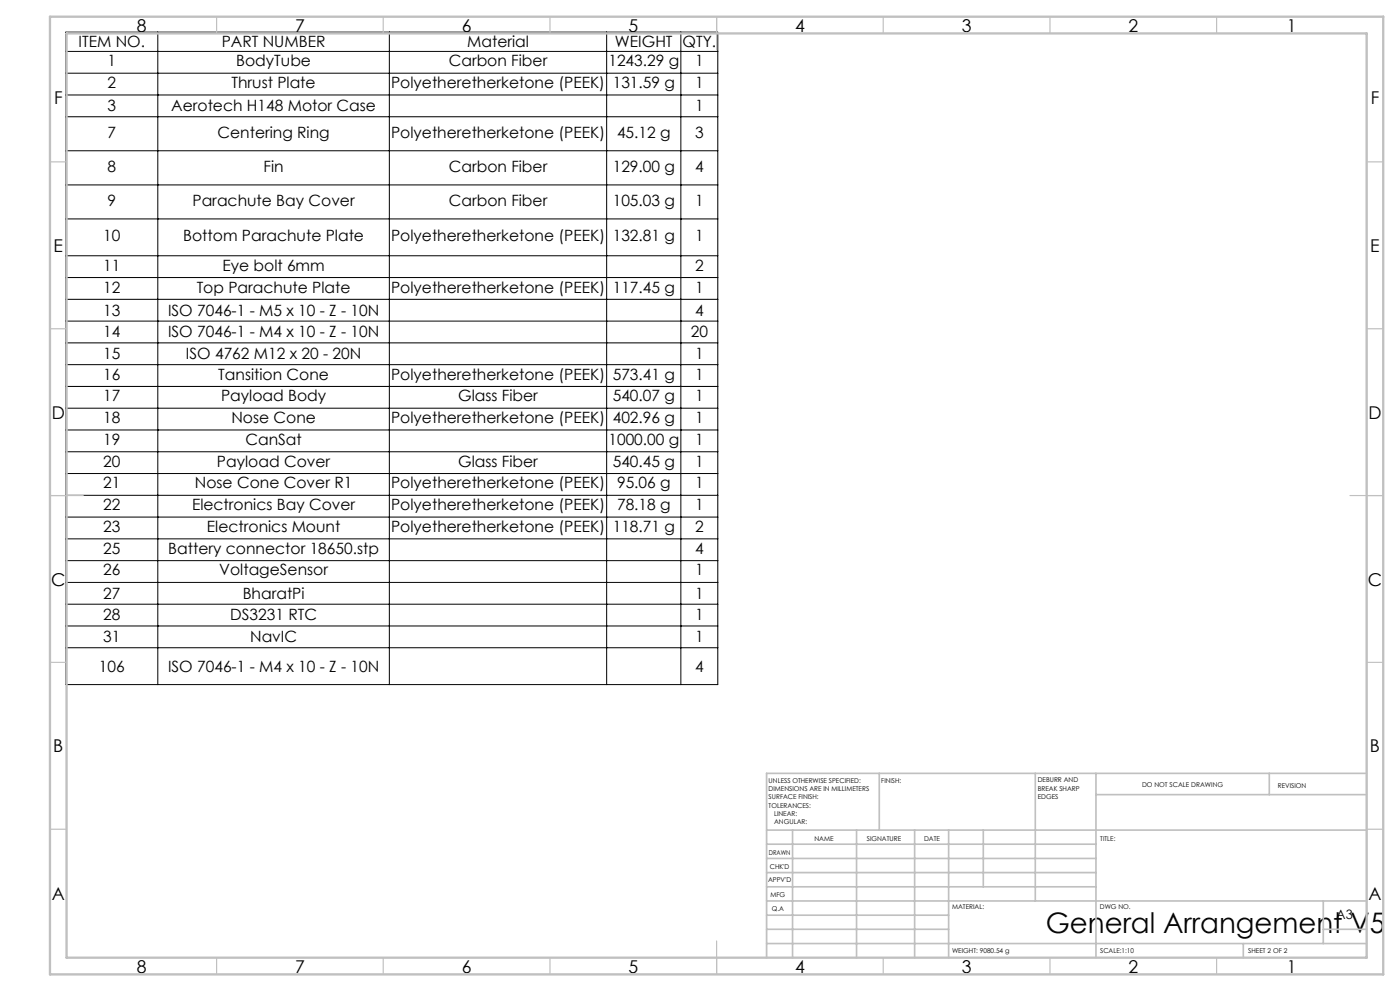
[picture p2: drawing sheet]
<svg xmlns="http://www.w3.org/2000/svg" width="420mm" height="297mm" viewBox="0 0 420 297" stroke-linecap="round" stroke-linejoin="round" font-family="sans-serif">
<defs><g id="words">
<text font-size="8.5" x="313.7" y="279.7">General Arrangement V5</text>
<g font-size="5.3">
<text x="41" y="9.5">8</text>
<text x="88.5" y="9.5">7</text>
<text x="138.5" y="9.5">6</text>
<text x="188.5" y="9.5">5</text>
<text x="238.5" y="9.5">4</text>
<text x="288.5" y="9.5">3</text>
<text x="338.5" y="9.5">2</text>
<text x="386" y="9.5">1</text>
<text x="16.2" y="31.2">F</text>
<text x="411.2" y="31.2">F</text>
<text x="16.1" y="75.5">E</text>
<text x="411.1" y="75.5">E</text>
<text x="15.5" y="125.5">D</text>
<text x="410.5" y="125.5">D</text>
<text x="15.4" y="175.5">C</text>
<text x="410.4" y="175.5">C</text>
<text x="16" y="225.5">B</text>
<text x="411" y="225.5">B</text>
<text x="15.5" y="269.7">A</text>
<text x="410.5" y="269.7">A</text>
<text x="41" y="291.5">8</text>
<text x="88.5" y="291.5">7</text>
<text x="138.5" y="291.5">6</text>
<text x="188.5" y="291.5">5</text>
<text x="238.5" y="291.5">4</text>
<text x="288.5" y="291.5">3</text>
<text x="338.5" y="291.5">2</text>
<text x="386" y="291.5">1</text>
</g>
<g font-size="4.7">
<text x="23.6" y="14.2">ITEM NO.</text>
<text x="66.5" y="14.2">PART NUMBER</text>
<text x="140.1" y="14.2">Material</text>
<text x="184.5" y="14.2">WEIGHT</text>
<text x="204.8" y="14.2">QTY.</text>
<text x="32.3" y="19.9">1</text>
<text x="70.8" y="19.9">BodyTube</text>
<text x="134.6" y="19.9">Carbon Fiber</text>
<text x="182.5" y="19.9">1243.29 g</text>
<text x="208.5" y="19.9">1</text>
<text x="32.3" y="26.4">2</text>
<text x="69.5" y="26.4">Thrust Plate</text>
<text x="117.3" y="26.4">Polyetheretherketone (PEEK)</text>
<text x="183.8" y="26.4">131.59 g</text>
<text x="208.5" y="26.4">1</text>
<text x="32.3" y="33.4">3</text>
<text x="51.4" y="33.4">Aerotech H148 Motor Case</text>
<text x="208.5" y="33.4">1</text>
<text x="32.3" y="41.3">7</text>
<text x="65.3" y="41.3">Centering Ring</text>
<text x="117.3" y="41.3">Polyetheretherketone (PEEK)</text>
<text x="185.1" y="41.3">45.12 g</text>
<text x="208.5" y="41.3">3</text>
<text x="32.3" y="51.5">8</text>
<text x="79.1" y="51.5">Fin</text>
<text x="134.6" y="51.5">Carbon Fiber</text>
<text x="183.8" y="51.5">129.00 g</text>
<text x="208.5" y="51.5">4</text>
<text x="32.3" y="61.7">9</text>
<text x="57.7" y="61.7">Parachute Bay Cover</text>
<text x="134.6" y="61.7">Carbon Fiber</text>
<text x="183.8" y="61.7">105.03 g</text>
<text x="208.5" y="61.7">1</text>
<text x="31" y="72.4">10</text>
<text x="55" y="72.4">Bottom Parachute Plate</text>
<text x="117.3" y="72.4">Polyetheretherketone (PEEK)</text>
<text x="183.8" y="72.4">132.81 g</text>
<text x="208.5" y="72.4">1</text>
<text x="31" y="81.1">11</text>
<text x="66.7" y="81.1">Eye bolt 6mm</text>
<text x="208.5" y="81.1">2</text>
<text x="31" y="87.7">12</text>
<text x="59" y="87.7">Top Parachute Plate</text>
<text x="117.3" y="87.7">Polyetheretherketone (PEEK)</text>
<text x="183.8" y="87.7">117.45 g</text>
<text x="208.5" y="87.7">1</text>
<text x="31" y="94.6">13</text>
<text x="50.4" y="94.6">ISO 7046-1 - M5 x 10 - Z - 10N</text>
<text x="208.5" y="94.6">4</text>
<text x="31" y="101.1">14</text>
<text x="50.4" y="101.1">ISO 7046-1 - M4 x 10 - Z - 10N</text>
<text x="207.2" y="101.1">20</text>
<text x="31" y="107.7">15</text>
<text x="55.8" y="107.7">ISO 4762 M12 x 20 - 20N</text>
<text x="208.5" y="107.7">1</text>
<text x="31" y="113.8">16</text>
<text x="65.5" y="113.8">Tansition Cone</text>
<text x="117.3" y="113.8">Polyetheretherketone (PEEK)</text>
<text x="183.8" y="113.8">573.41 g</text>
<text x="208.5" y="113.8">1</text>
<text x="31" y="120.3">17</text>
<text x="66.3" y="120.3">Payload Body</text>
<text x="137.5" y="120.3">Glass Fiber</text>
<text x="183.8" y="120.3">540.07 g</text>
<text x="208.5" y="120.3">1</text>
<text x="31" y="126.8">18</text>
<text x="69.4" y="126.8">Nose Cone</text>
<text x="117.3" y="126.8">Polyetheretherketone (PEEK)</text>
<text x="183.8" y="126.8">402.96 g</text>
<text x="208.5" y="126.8">1</text>
<text x="31" y="133.3">19</text>
<text x="73.6" y="133.3">CanSat</text>
<text x="182.5" y="133.3">1000.00 g</text>
<text x="208.5" y="133.3">1</text>
<text x="31" y="139.9">20</text>
<text x="65.1" y="139.9">Payload Cover</text>
<text x="137.5" y="139.9">Glass Fiber</text>
<text x="183.8" y="139.9">540.45 g</text>
<text x="208.5" y="139.9">1</text>
<text x="31" y="146.4">21</text>
<text x="58.5" y="146.4">Nose Cone Cover R1</text>
<text x="117.3" y="146.4">Polyetheretherketone (PEEK)</text>
<text x="185.1" y="146.4">95.06 g</text>
<text x="208.5" y="146.4">1</text>
<text x="31" y="152.9">22</text>
<text x="57.6" y="152.9">Electronics Bay Cover</text>
<text x="117.3" y="152.9">Polyetheretherketone (PEEK)</text>
<text x="185.1" y="152.9">78.18 g</text>
<text x="208.5" y="152.9">1</text>
<text x="31" y="159.4">23</text>
<text x="62.1" y="159.4">Electronics Mount</text>
<text x="117.3" y="159.4">Polyetheretherketone (PEEK)</text>
<text x="183.8" y="159.4">118.71 g</text>
<text x="208.5" y="159.4">2</text>
<text x="31" y="166">25</text>
<text x="50.5" y="166">Battery connector 18650.stp</text>
<text x="208.5" y="166">4</text>
<text x="31" y="172.5">26</text>
<text x="65.8" y="172.5">VoltageSensor</text>
<text x="208.5" y="172.5">1</text>
<text x="31" y="179.4">27</text>
<text x="72.8" y="179.4">BharatPi</text>
<text x="208.5" y="179.4">1</text>
<text x="31" y="185.9">28</text>
<text x="69.1" y="185.9">DS3231 RTC</text>
<text x="208.5" y="185.9">1</text>
<text x="31" y="192.5">31</text>
<text x="75.1" y="192.5">NavIC</text>
<text x="208.5" y="192.5">1</text>
<text x="29.7" y="201.3">106</text>
<text x="50.4" y="201.3">ISO 7046-1 - M4 x 10 - Z - 10N</text>
<text x="208.5" y="201.3">4</text>
</g>
<text font-size="3.9" x="400.9" y="275.5">A3</text>
<g font-size="2">
<text x="230.6" y="234.6">UNLESS OTHERWISE SPECIFIED:</text>
<text x="230.6" y="237.1">DIMENSIONS ARE IN MILLIMETERS</text>
<text x="230.6" y="239.6">SURFACE FINISH:</text>
<text x="264.4" y="234.6">FINISH:</text>
<text x="311.3" y="234.5">DEBURR AND</text>
<text x="311.3" y="237">BREAK SHARP</text>
<text x="311.3" y="239.5">EDGES</text>
<text x="342.6" y="236">DO NOT SCALE DRAWING</text>
<text x="383.3" y="236.2">REVISION</text>
<text x="230.6" y="242.1">TOLERANCES:</text>
<text x="232.2" y="244.6">LINEAR:</text>
<text x="232.2" y="247.1">ANGULAR:</text>
<text x="244.3" y="252">NAME</text>
<text x="260" y="251.9">SIGNATURE</text>
<text x="277.2" y="251.9">DATE</text>
<text x="330.1" y="251.9">TITLE:</text>
<text x="230.6" y="256.1">DRAWN</text>
<text x="230.9" y="260.3">CHK'D</text>
<text x="230.4" y="264.4">APPV'D</text>
<text x="231.1" y="268.8">MFG</text>
<text x="231.5" y="273">Q.A</text>
<text x="285.6" y="272.5">MATERIAL:</text>
<text x="330" y="272.5">DWG NO.</text>
<text x="285.6" y="285.5">WEIGHT: 9080.54 g</text>
<text x="330.1" y="285.6">SCALE:1:10</text>
<text x="374.5" y="285.6">SHEET 2 OF 2</text>
</g>
</g></defs>
<g fill="none" stroke="#000" stroke-width=".3">
<path d="M19.8 9.6h195.5v195.6h-195.5zM19.8 15.4h195.5M47.3 9.6v195.6M116.8 9.6v195.6M182 9.6v195.6M204.3 9.6v195.6M19.8 21.9h195.5M19.8 28.5h195.5M19.8 35h195.5M19.8 45.2h195.5M19.8 55.4h195.5M19.8 65.6h195.5"/>
<path d="M19.8 76.7h195.5M19.8 83.2h195.5M19.8 89.7h195.5M19.8 96.2h195.5M19.8 102.8h195.5M19.8 109.3h195.5M19.8 115.8h195.5M19.8 122.3h195.5M19.8 128.9h195.5M19.8 135.4h195.5M19.8 141.9h195.5M19.8 148.4h195.5"/>
<path d="M19.8 155h195.5M19.8 161.5h195.5M19.8 168h195.5M19.8 174.6h195.5M19.8 181.1h195.5M19.8 187.6h195.5M19.8 194.1h195.5"/>
</g>
<g fill="none" stroke="#c0c0c0" stroke-width=".35">
<path d="M65 5v5M115 5v5M165 5v5M215 5v10M265 5v5M315 5v5M365 5v5M15 48.5h5M410 48.5h5M15 98.5h5M410 98.5h5M15 148.5h10"/>
<path d="M405 148.5h10M15 198.5h5M410 198.5h5M15 248.5h5M410 248.5h5M65 287v5M115 287v5M165 287v5M215 282v10M265 287v5M315 287v5M365 287v5"/>
</g>
<g fill="none" stroke="#c0c0c0" stroke-width=".5">
<path d="M263.8 231.8v17M310.6 231.8v38.2M328.8 231.8v55.2M328.8 238.2h81.2M380.8 231.8v6.4M410 231.8h-180v55.2M230 248.8h180M230 257.3h98.8M230 253h98.8M237.8 248.8v38.2M257 248.8v38.2M274.4 248.8v38.2"/>
<path d="M284.6 248.8v38.2M295 248.8v17M230 265.8h98.8M230 261.5h98.8M230 278.5h54.6M230 274.3h54.6M230 270h180M397 278.5h13M397 270v12.8M230 282.8h180M373 282.8v4.2"/>
</g>
<path d="M15 5h400v287h-400zM20 10h390v277h-390z" fill="none" stroke="#c0c0c0" stroke-width=".7"/>
<use href="#words"/>
</svg>
